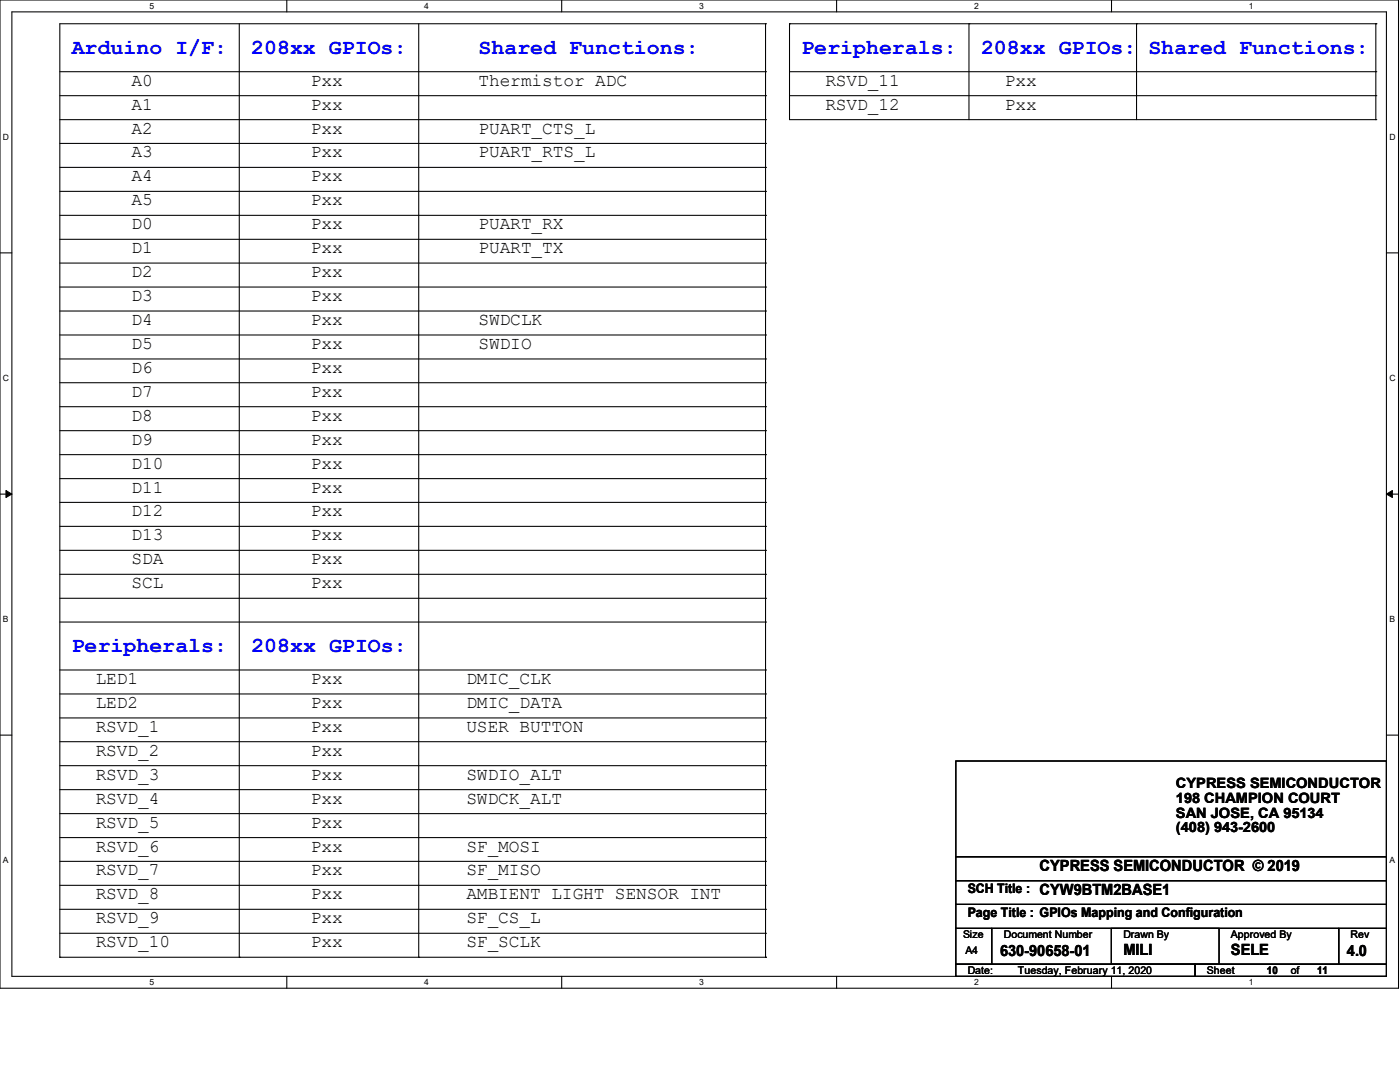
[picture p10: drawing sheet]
<svg xmlns="http://www.w3.org/2000/svg" width="279mm" height="216mm" viewBox="0 0 279 216" stroke-linecap="round" stroke-linejoin="round" font-family="sans-serif">
<defs><g id="words">
<g font-size="4.3" fill="#00f">
<text x="14.3" y="10.7">Arduino I/F:</text>
<text x="50.1" y="10.7">208xx GPIOs:</text>
<text x="95.5" y="10.7">Shared Functions:</text>
<text x="159.9" y="10.7">Peripherals:</text>
<text x="195.8" y="10.7">208xx GPIOs:</text>
<text x="229.2" y="10.7">Shared Functions:</text>
<text x="14.3" y="130.1">Peripherals:</text>
<text x="50.2" y="130.1">208xx GPIOs:</text>
</g>
<g font-size="3.6">
<text x="26.2" y="17.1">A0</text>
<text x="62.1" y="17.1">Pxx</text>
<text x="95.5" y="17.1">Thermistor ADC</text>
<text x="164.7" y="17.1">RSVD_11</text>
<text x="200.5" y="17.1">Pxx</text>
<text x="26.2" y="21.9">A1</text>
<text x="62.1" y="21.9">Pxx</text>
<text x="164.7" y="21.9">RSVD_12</text>
<text x="200.5" y="21.9">Pxx</text>
<text x="26.2" y="26.7">A2</text>
<text x="62.1" y="26.7">Pxx</text>
<text x="95.5" y="26.7">PUART_CTS_L</text>
<text x="26.2" y="31.4">A3</text>
<text x="62.1" y="31.4">Pxx</text>
<text x="95.5" y="31.4">PUART_RTS_L</text>
<text x="26.2" y="36.2">A4</text>
<text x="26.2" y="41">A5</text>
<text x="62.1" y="36.2">Pxx</text>
<text x="62.1" y="41">Pxx</text>
<text x="26.2" y="45.8">D0</text>
<text x="62.1" y="45.8">Pxx</text>
<text x="95.5" y="45.8">PUART_RX</text>
<text x="26.2" y="50.5">D1</text>
<text x="62.1" y="50.5">Pxx</text>
<text x="95.5" y="50.5">PUART_TX</text>
<text x="26.2" y="55.3">D2</text>
<text x="62.1" y="55.3">Pxx</text>
<text x="26.2" y="60.1">D3</text>
<text x="26.2" y="64.9">D4</text>
<text x="62.1" y="60.1">Pxx</text>
<text x="62.1" y="64.9">Pxx</text>
<text x="95.5" y="64.9">SWDCLK</text>
<text x="26.2" y="69.6">D5</text>
<text x="62.1" y="69.6">Pxx</text>
<text x="95.5" y="69.6">SWDIO</text>
<text x="26.2" y="74.4">D6</text>
<text x="62.1" y="74.4">Pxx</text>
<text x="26.2" y="79.2">D7</text>
<text x="26.2" y="83.9">D8</text>
<text x="62.1" y="79.2">Pxx</text>
<text x="62.1" y="83.9">Pxx</text>
<text x="26.2" y="88.7">D9</text>
<text x="62.1" y="88.7">Pxx</text>
<text x="26.2" y="93.5">D10</text>
<text x="62.1" y="93.5">Pxx</text>
<text x="26.2" y="98.3">D11</text>
<text x="62.1" y="98.3">Pxx</text>
<text x="26.2" y="103">D12</text>
<text x="26.2" y="107.8">D13</text>
<text x="62.1" y="103">Pxx</text>
<text x="62.1" y="107.8">Pxx</text>
<text x="26.2" y="112.6">SDA</text>
<text x="62.1" y="112.6">Pxx</text>
<text x="26.2" y="117.4">SCL</text>
<text x="62.1" y="117.4">Pxx</text>
<text x="19.1" y="136.5">LED1</text>
<text x="62.1" y="136.5">Pxx</text>
<text x="93.1" y="136.5">DMIC_CLK</text>
<text x="19.1" y="141.3">LED2</text>
<text x="62.1" y="141.3">Pxx</text>
<text x="93.1" y="141.3">DMIC_DATA</text>
<text x="19.1" y="146">RSVD_1</text>
<text x="62.1" y="146">Pxx</text>
<text x="93.1" y="146">USER BUTTON</text>
<text x="19.1" y="150.8">RSVD_2</text>
<text x="19.1" y="155.6">RSVD_3</text>
<text x="62.1" y="155.6">Pxx</text>
<text x="62.1" y="150.8">Pxx</text>
<text x="93.1" y="155.6">SWDIO_ALT</text>
<text x="19.1" y="160.4">RSVD_4</text>
<text x="62.1" y="160.4">Pxx</text>
<text x="93.1" y="160.4">SWDCK_ALT</text>
<text x="19.1" y="165.1">RSVD_5</text>
<text x="62.1" y="165.1">Pxx</text>
<text x="19.1" y="169.9">RSVD_6</text>
<text x="62.1" y="169.9">Pxx</text>
<text x="93.1" y="169.9">SF_MOSI</text>
<text x="19.1" y="174.7">RSVD_7</text>
<text x="19.1" y="179.5">RSVD_8</text>
<text x="62.1" y="174.7">Pxx</text>
<text x="62.1" y="179.5">Pxx</text>
<text x="93.1" y="174.7">SF_MISO</text>
<text x="93.1" y="179.5">AMBIENT LIGHT SENSOR INT</text>
<text x="19.1" y="184.2">RSVD_9</text>
<text x="62.1" y="184.2">Pxx</text>
<text x="93.1" y="184.2">SF_CS_L</text>
<text x="19.1" y="189">RSVD_10</text>
<text x="62.1" y="189">Pxx</text>
<text x="93.1" y="189">SF_SCLK</text>
</g>
<g font-size="3.1">
<text x="207.5" y="173.8">CYPRESS SEMICONDUCTOR © 2019</text>
<text x="207.5" y="178.6">CYW9BTM2BASE1</text>
<text x="199.6" y="190.8">630-90658-01</text>
<text x="224.2" y="190.5">MILI</text>
<text x="245.7" y="190.5">SELE</text>
<text x="268.8" y="190.8">4.0</text>
</g>
<g font-size="2.8">
<text x="234.7" y="157.3">CYPRESS SEMICONDUCTOR</text>
<text x="234.7" y="160.2">198 CHAMPION COURT</text>
<text x="234.7" y="163.2">SAN JOSE, CA 95134</text>
<text x="234.7" y="166.1">(408) 943-2600</text>
</g>
<g font-size="2.6">
<text x="193.1" y="178.1">SCH Title :</text>
<text x="193.1" y="182.9">Page Title : GPIOs Mapping and Configuration</text>
</g>
<g font-size="2.1">
<text x="192.2" y="187.2">Size</text>
<text x="192.7" y="190.3">A4</text>
<text x="200.3" y="187.2">Document Number</text>
<text x="224.2" y="187.2">Drawn By</text>
<text x="245.7" y="187.2">Approved By</text>
<text x="269.5" y="187.2">Rev</text>
<text x="193.1" y="194.4">Date:</text>
<text x="203.2" y="194.4">Tuesday, February 11, 2020</text>
<text x="240.9" y="194.4">Sheet</text>
<text x="252.8" y="194.4">10</text>
<text x="257.6" y="194.4">of</text>
<text x="262.9" y="194.4">11</text>
</g>
<g font-size="1.7">
<text x="29.8" y="1.8">5</text>
<text x="84.7" y="1.8">4</text>
<text x="139.5" y="1.8">3</text>
<text x="194.4" y="1.8">2</text>
<text x="249.3" y="1.8">1</text>
<text x=".6" y="27.9">D</text>
<text x="277.3" y="27.9">D</text>
<text x=".6" y="76">C</text>
<text x="277.3" y="76">C</text>
<text x=".6" y="124.2">B</text>
<text x="277.3" y="124.2">B</text>
<text x=".6" y="172.3">A</text>
<text x="277.3" y="172.3">A</text>
<text x="29.8" y="196.6">5</text>
<text x="84.7" y="196.6">4</text>
<text x="139.5" y="196.6">3</text>
<text x="194.4" y="196.6">2</text>
<text x="249.3" y="196.6">1</text>
</g>
</g></defs>
<path d="M0 0h279.1v197.2h-279.1zM2.4 2.4h274.3v192.4h-274.3z" fill="none" stroke="#000" stroke-width=".21"/>
<g fill="#fff">
<path d="M29.8 .3h.9v1.9h-.9z"/>
<path d="M29.8 195.1h.9v1.9h-.9z"/>
</g>
<path d="M57.2 0v2.4M57.2 194.8v2.4" fill="none" stroke="#000" stroke-width=".21"/>
<g fill="#fff">
<path d="M84.7 .3h.9v1.9h-.9z"/>
<path d="M84.7 195.1h.9v1.9h-.9z"/>
</g>
<path d="M112.1 0v2.4M112.1 194.8v2.4" fill="none" stroke="#000" stroke-width=".21"/>
<g fill="#fff">
<path d="M139.5 .3h1v1.9h-1z"/>
<path d="M139.5 195.1h1v1.9h-1z"/>
</g>
<path d="M167 0v2.4M167 194.8v2.4" fill="none" stroke="#000" stroke-width=".21"/>
<g fill="#fff">
<path d="M194.4 .3h.9v1.9h-.9z"/>
<path d="M194.4 195.1h.9v1.9h-.9z"/>
</g>
<path d="M221.8 0v2.4M221.8 194.8v2.4" fill="none" stroke="#000" stroke-width=".21"/>
<g fill="#fff">
<path d="M249.3 .3h.9v1.9h-.9z"/>
<path d="M249.3 195.1h.9v1.9h-.9z"/>
<path d="M.6 26.4h1.2v1.9h-1.2z"/>
<path d="M277.3 26.4h1.2v1.9h-1.2z"/>
<path d="M.6 74.5h1.2v1.9h-1.2z"/>
<path d="M277.3 74.5h1.2v1.9h-1.2z"/>
</g>
<path d="M0 50.5h2.4M276.7 50.5h2.4" fill="none" stroke="#000" stroke-width=".21"/>
<g fill="#fff">
<path d="M.6 122.6h1.1v1.9h-1.1z"/>
<path d="M277.3 122.6h1.1v1.9h-1.1z"/>
</g>
<path d="M0 98.6h2.4M276.7 98.6h2.4" fill="none" stroke="#000" stroke-width=".21"/>
<path d="M1.2 97.9l1.2 .7-1.2 .7zM276.7 98.6l1.2-.7v1.4z" fill="#000" stroke="#000" stroke-width=".2"/>
<g fill="#fff">
<path d="M.6 170.7h1.1v1.9h-1.1z"/>
<path d="M277.3 170.7h1.1v1.9h-1.1z"/>
</g>
<g fill="none" stroke="#000" stroke-width=".21">
<path d="M11.9 14.3h140.9M11.9 19.1h140.9M47.8 4.7v186.3M83.6 4.7v186.3M152.8 14.3h.1M152.8 19.1h.1M152.8 4.7h.1M152.8 4.7h-140.9v186.3M152.8 4.7v186.3M157.6 4.7h.1M157.6 14.3h117M157.6 19.1h117"/>
<path d="M157.6 4.7v19.2h117M157.6 4.7h117M193.4 4.7h.1M193.4 4.7v19.2M226.8 4.7h.1M226.8 4.7v19.2M274.6 4.7h.1M274.6 14.3h.1M274.6 19.1h.1M274.6 4.7v19.2M11.9 23.9h140.9M11.9 28.6h140.9"/>
<path d="M11.9 33.4h140.9M11.9 38.2h140.9M152.8 23.9h.1M152.8 28.6h.1M152.8 33.4h.1M152.8 38.2h.1M274.6 23.9h.1M11.9 43h140.9M11.9 47.8h140.9M11.9 52.5h140.9M11.9 57.3h140.9M152.8 43h.1"/>
<path d="M152.8 47.8h.1M152.8 52.5h.1M152.8 57.3h.1M11.9 62.1h140.9M11.9 66.8h140.9M11.9 71.6h140.9M11.9 76.4h140.9M152.8 62.1h.1M152.8 66.8h.1M152.8 71.6h.1M152.8 76.4h.1M11.9 81.2h140.9"/>
<path d="M11.9 85.9h140.9M11.9 90.7h140.9M11.9 95.5h140.9M152.8 81.2h.1M152.8 85.9h.1M152.8 90.7h.1M152.8 95.5h.1M11.9 100.2h140.9M11.9 105h140.9M11.9 109.8h140.9M11.9 114.6h140.9M11.9 119.4h140.9"/>
<path d="M152.8 100.2h.1M152.8 105h.1M152.8 109.8h.1M152.8 114.6h.1M152.8 119.4h.1M11.9 124.1h140.9M11.9 133.7h140.9M11.9 138.5h140.9M152.8 124.1h.1M152.8 133.7h.1M152.8 138.5h.1M0 146.7h2.4"/>
<path d="M11.9 143.3h140.9M11.9 148h140.9M11.9 152.8h140.9M11.9 157.6h140.9M152.8 143.3h.1M152.8 148h.1M152.8 152.8h.1M152.8 157.6h.1M190.8 151.8h85.9v19.1h-85.9zM276.7 146.7h2.4M11.9 162.3h140.9M11.9 167.1h140.9"/>
<path d="M11.9 171.9h140.9M11.9 176.7h140.9M152.8 162.3h.1M152.8 167.1h.1M152.8 171.9h.1M152.8 176.7h.1M190.8 170.9h85.9v4.8h-85.9zM190.8 175.7h85.9v4.8h-85.9zM11.9 191h.1M11.9 191h140.9M11.9 181.4h140.9M11.9 186.2h140.9"/>
<path d="M47.8 191h.1M83.6 191h.1M152.8 191h.1M152.8 181.4h.1M152.8 186.2h.1M190.8 185.3h7.1v7.1h-7.1zM190.8 192.4h47.7v2.4h-47.7zM190.8 180.5h85.9v4.8h-85.9zM197.9 185.3h69.3v7.1h-69.3zM221.8 185.3h21.5v7.1h-21.5zM238.5 192.4h38.2v2.4h-38.2zM267.2 185.3h9.5v7.1h-9.5z"/>
</g>
<use href="#words"/>
</svg>
